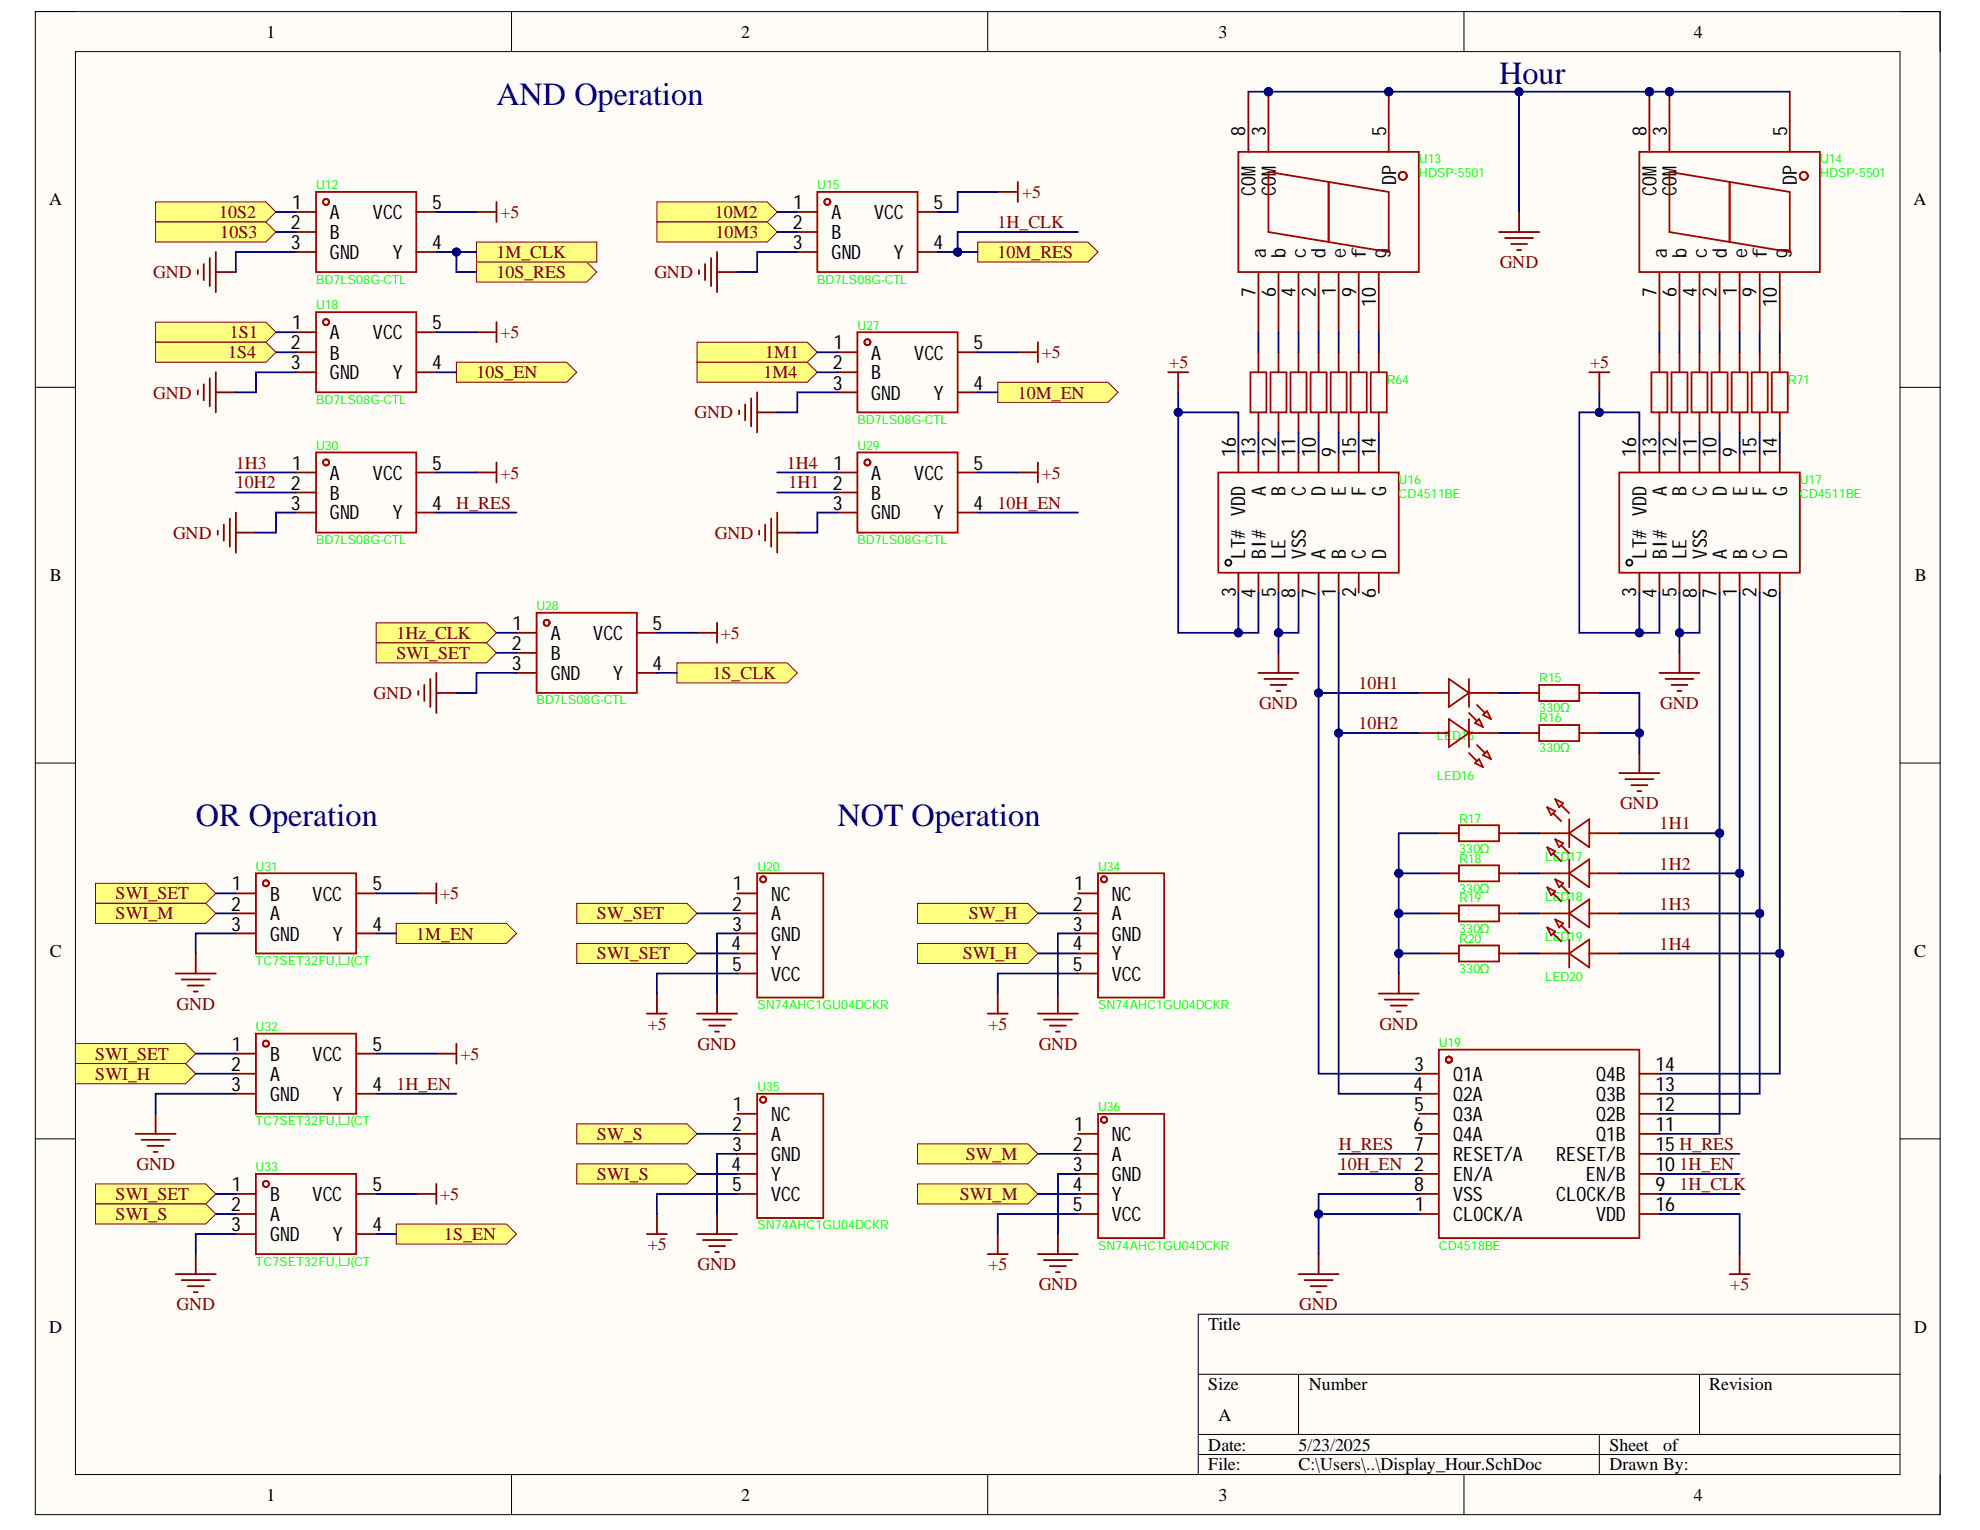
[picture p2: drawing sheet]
<svg xmlns="http://www.w3.org/2000/svg" width="279mm" height="216mm" viewBox="0 0 279 216" stroke-linecap="round" stroke-linejoin="round" font-family="sans-serif">
<defs><g id="words">
<g font-size="4.6" fill="#000080">
<text x="211.6" y="11.9">Hour</text>
<text x="70" y="14.8">AND Operation</text>
<text x="27.6" y="116.5">OR Operation</text>
<text x="118.2" y="116.5">NOT Operation</text>
</g>
<g font-size="2.8">
<text x="175.7" y="19.2" transform="rotate(-90 175.7 19.2)">8</text>
<text x="178.6" y="19.2" transform="rotate(-90 178.6 19.2)">3</text>
<text x="195.6" y="19.2" transform="rotate(-90 195.6 19.2)">5</text>
<text x="232.3" y="19.2" transform="rotate(-90 232.3 19.2)">8</text>
<text x="235.2" y="19.2" transform="rotate(-90 235.2 19.2)">3</text>
<text x="252.2" y="19.2" transform="rotate(-90 252.2 19.2)">5</text>
<text x="41.2" y="29.5">1</text>
<text x="61" y="29.5">5</text>
<text x="111.9" y="29.5">1</text>
<text x="131.7" y="29.5">5</text>
<text x="177.2" y="27.6" transform="rotate(-90 177.2 27.6)">COM</text>
<text x="180" y="27.6" transform="rotate(-90 180 27.6)">COM</text>
<text x="197" y="26.1" transform="rotate(-90 197 26.1)">DP</text>
<text x="233.8" y="27.6" transform="rotate(-90 233.8 27.6)">COM</text>
<text x="236.6" y="27.6" transform="rotate(-90 236.6 27.6)">COM</text>
<text x="253.5" y="26.1" transform="rotate(-90 253.5 26.1)">DP</text>
<text x="41.1" y="32.3">2</text>
<text x="41.1" y="35.1">3</text>
<text x="46.6" y="30.9">A</text>
<text x="46.6" y="33.8">B</text>
<text x="52.6" y="30.9">VCC</text>
<text x="61" y="35.1">4</text>
<text x="111.9" y="32.3">2</text>
<text x="111.9" y="35.1">3</text>
<text x="117.4" y="30.9">A</text>
<text x="117.4" y="33.8">B</text>
<text x="123.3" y="30.9">VCC</text>
<text x="131.7" y="35.1">4</text>
<text x="46.6" y="36.6">GND</text>
<text x="55.4" y="36.6">Y</text>
<text x="117.4" y="36.6">GND</text>
<text x="126.1" y="36.6">Y</text>
<text x="177.2" y="41.9" transform="rotate(-90 177.2 41.9)">7</text>
<text x="178.6" y="36.4" transform="rotate(-90 178.6 36.4)">a</text>
<text x="180" y="41.9" transform="rotate(-90 180 41.9)">6</text>
<text x="181.4" y="36.4" transform="rotate(-90 181.4 36.4)">b</text>
<text x="182.8" y="42" transform="rotate(-90 182.8 42)">4</text>
<text x="184.3" y="36.4" transform="rotate(-90 184.3 36.4)">c</text>
<text x="185.7" y="41.9" transform="rotate(-90 185.7 41.9)">2</text>
<text x="187.1" y="36.4" transform="rotate(-90 187.1 36.4)">d</text>
<text x="188.5" y="41.8" transform="rotate(-90 188.5 41.8)">1</text>
<text x="189.9" y="36.4" transform="rotate(-90 189.9 36.4)">e</text>
<text x="191.4" y="41.9" transform="rotate(-90 191.4 41.9)">9</text>
<text x="192.7" y="36.4" transform="rotate(-90 192.7 36.4)">f</text>
<text x="195.6" y="36.4" transform="rotate(-90 195.6 36.4)">g</text>
<text x="233.8" y="41.9" transform="rotate(-90 233.8 41.9)">7</text>
<text x="235.2" y="36.4" transform="rotate(-90 235.2 36.4)">a</text>
<text x="236.6" y="41.9" transform="rotate(-90 236.6 41.9)">6</text>
<text x="238" y="36.4" transform="rotate(-90 238 36.4)">b</text>
<text x="239.4" y="42" transform="rotate(-90 239.4 42)">4</text>
<text x="240.9" y="36.4" transform="rotate(-90 240.9 36.4)">c</text>
<text x="242.2" y="41.9" transform="rotate(-90 242.2 41.9)">2</text>
<text x="243.7" y="36.4" transform="rotate(-90 243.7 36.4)">d</text>
<text x="245.1" y="41.8" transform="rotate(-90 245.1 41.8)">1</text>
<text x="246.5" y="36.4" transform="rotate(-90 246.5 36.4)">e</text>
<text x="247.9" y="41.9" transform="rotate(-90 247.9 41.9)">9</text>
<text x="249.3" y="36.4" transform="rotate(-90 249.3 36.4)">f</text>
<text x="252.2" y="36.4" transform="rotate(-90 252.2 36.4)">g</text>
<text x="41.2" y="46.4">1</text>
<text x="46.6" y="47.9">A</text>
<text x="52.6" y="47.9">VCC</text>
<text x="61" y="46.4">5</text>
<text x="194.1" y="43.3" transform="rotate(-90 194.1 43.3)">10</text>
<text x="250.8" y="43.3" transform="rotate(-90 250.8 43.3)">10</text>
<text x="41.1" y="49.3">2</text>
<text x="41.1" y="52.1">3</text>
<text x="46.6" y="50.8">B</text>
<text x="46.6" y="53.5">GND</text>
<text x="55.4" y="53.5">Y</text>
<text x="61" y="52.1">4</text>
<text x="117.5" y="52.1">2</text>
<text x="117.6" y="49.3">1</text>
<text x="122.9" y="50.8">A</text>
<text x="122.9" y="53.5">B</text>
<text x="129" y="50.8">VCC</text>
<text x="137.4" y="49.3">5</text>
<text x="117.5" y="55">3</text>
<text x="122.9" y="56.4">GND</text>
<text x="131.8" y="56.4">Y</text>
<text x="137.4" y="55">4</text>
<text x="174.4" y="64.4" transform="rotate(-90 174.4 64.4)">16</text>
<text x="177.2" y="64.4" transform="rotate(-90 177.2 64.4)">13</text>
<text x="180" y="64.4" transform="rotate(-90 180 64.4)">12</text>
<text x="182.8" y="64.4" transform="rotate(-90 182.8 64.4)">11</text>
<text x="185.7" y="64.4" transform="rotate(-90 185.7 64.4)">10</text>
<text x="188.5" y="64.4" transform="rotate(-90 188.5 64.4)">9</text>
<text x="191.4" y="64.4" transform="rotate(-90 191.4 64.4)">15</text>
<text x="194.1" y="64.4" transform="rotate(-90 194.1 64.4)">14</text>
<text x="230.9" y="64.4" transform="rotate(-90 230.9 64.4)">16</text>
<text x="233.8" y="64.4" transform="rotate(-90 233.8 64.4)">13</text>
<text x="236.6" y="64.4" transform="rotate(-90 236.6 64.4)">12</text>
<text x="239.4" y="64.4" transform="rotate(-90 239.4 64.4)">11</text>
<text x="242.2" y="64.4" transform="rotate(-90 242.2 64.4)">10</text>
<text x="245.1" y="64.4" transform="rotate(-90 245.1 64.4)">9</text>
<text x="247.9" y="64.4" transform="rotate(-90 247.9 64.4)">15</text>
<text x="250.8" y="64.4" transform="rotate(-90 250.8 64.4)">14</text>
<text x="41.1" y="69.1">2</text>
<text x="41.1" y="71.9">3</text>
<text x="41.2" y="66.3">1</text>
<text x="46.6" y="67.7">A</text>
<text x="46.6" y="70.5">B</text>
<text x="52.6" y="67.7">VCC</text>
<text x="61" y="71.9">4 H_RES</text>
<text x="61" y="66.3">5</text>
<text x="117.5" y="69.1">2</text>
<text x="117.5" y="71.9">3</text>
<text x="117.6" y="66.3">1</text>
<text x="122.9" y="67.7">A</text>
<text x="122.9" y="70.5">B</text>
<text x="129" y="67.7">VCC</text>
<text x="137.4" y="71.9">4</text>
<text x="137.4" y="66.3">5</text>
<text x="178.6" y="70" transform="rotate(-90 178.6 70)">A</text>
<text x="181.4" y="70" transform="rotate(-90 181.4 70)">B</text>
<text x="184.3" y="70" transform="rotate(-90 184.3 70)">C</text>
<text x="187.1" y="70" transform="rotate(-90 187.1 70)">D</text>
<text x="189.9" y="70" transform="rotate(-90 189.9 70)">E</text>
<text x="192.7" y="70" transform="rotate(-90 192.7 70)">F</text>
<text x="195.6" y="70" transform="rotate(-90 195.6 70)">G</text>
<text x="235.2" y="70" transform="rotate(-90 235.2 70)">A</text>
<text x="238" y="70" transform="rotate(-90 238 70)">B</text>
<text x="240.9" y="70" transform="rotate(-90 240.9 70)">C</text>
<text x="243.7" y="70" transform="rotate(-90 243.7 70)">D</text>
<text x="246.5" y="70" transform="rotate(-90 246.5 70)">E</text>
<text x="249.3" y="70" transform="rotate(-90 249.3 70)">F</text>
<text x="252.2" y="70" transform="rotate(-90 252.2 70)">G</text>
<text x="46.6" y="73.3">GND</text>
<text x="55.4" y="73.3">Y</text>
<text x="122.9" y="73.3">GND</text>
<text x="131.8" y="73.3">Y</text>
<text x="175.7" y="78.9" transform="rotate(-90 175.7 78.9)">LT# VDD</text>
<text x="178.6" y="78.9" transform="rotate(-90 178.6 78.9)">BI#</text>
<text x="181.4" y="78.9" transform="rotate(-90 181.4 78.9)">LE</text>
<text x="184.3" y="78.9" transform="rotate(-90 184.3 78.9)">VSS</text>
<text x="187.1" y="78.9" transform="rotate(-90 187.1 78.9)">A</text>
<text x="189.9" y="78.9" transform="rotate(-90 189.9 78.9)">B</text>
<text x="192.7" y="78.9" transform="rotate(-90 192.7 78.9)">C</text>
<text x="195.6" y="78.9" transform="rotate(-90 195.6 78.9)">D</text>
<text x="232.3" y="78.9" transform="rotate(-90 232.3 78.9)">LT# VDD</text>
<text x="235.2" y="78.9" transform="rotate(-90 235.2 78.9)">BI#</text>
<text x="238" y="78.9" transform="rotate(-90 238 78.9)">LE</text>
<text x="240.9" y="78.9" transform="rotate(-90 240.9 78.9)">VSS</text>
<text x="243.7" y="78.9" transform="rotate(-90 243.7 78.9)">A</text>
<text x="246.5" y="78.9" transform="rotate(-90 246.5 78.9)">B</text>
<text x="249.3" y="78.9" transform="rotate(-90 249.3 78.9)">C</text>
<text x="252.2" y="78.9" transform="rotate(-90 252.2 78.9)">D</text>
<text x="72.3" y="88.9">1</text>
<text x="92.1" y="88.9">5</text>
<text x="174.4" y="84.3" transform="rotate(-90 174.4 84.3)">3</text>
<text x="177.2" y="84.4" transform="rotate(-90 177.2 84.4)">4</text>
<text x="180" y="84.3" transform="rotate(-90 180 84.3)">5</text>
<text x="182.8" y="84.4" transform="rotate(-90 182.8 84.4)">8</text>
<text x="185.7" y="84.4" transform="rotate(-90 185.7 84.4)">7</text>
<text x="188.5" y="84.2" transform="rotate(-90 188.5 84.2)">1</text>
<text x="191.4" y="84.3" transform="rotate(-90 191.4 84.3)">2</text>
<text x="194.1" y="84.4" transform="rotate(-90 194.1 84.4)">6</text>
<text x="230.9" y="84.3" transform="rotate(-90 230.9 84.3)">3</text>
<text x="233.8" y="84.4" transform="rotate(-90 233.8 84.4)">4</text>
<text x="236.6" y="84.3" transform="rotate(-90 236.6 84.3)">5</text>
<text x="239.4" y="84.4" transform="rotate(-90 239.4 84.4)">8</text>
<text x="242.2" y="84.4" transform="rotate(-90 242.2 84.4)">7</text>
<text x="245.1" y="84.2" transform="rotate(-90 245.1 84.2)">1</text>
<text x="247.9" y="84.3" transform="rotate(-90 247.9 84.3)">2</text>
<text x="250.8" y="84.4" transform="rotate(-90 250.8 84.4)">6</text>
<text x="72.2" y="91.7">2</text>
<text x="72.2" y="94.6">3</text>
<text x="77.7" y="90.3">A</text>
<text x="77.7" y="93.1">B</text>
<text x="77.7" y="95.9">GND</text>
<text x="83.7" y="90.3">VCC</text>
<text x="86.5" y="95.9">Y</text>
<text x="92.1" y="94.6">4</text>
<text x="32.7" y="125.7">1</text>
<text x="52.5" y="125.7">5</text>
<text x="103.4" y="125.7">1</text>
<text x="151.6" y="125.7">1</text>
<text x="32.6" y="128.5">2</text>
<text x="32.6" y="131.3">3</text>
<text x="38.1" y="127.1">B</text>
<text x="38.1" y="129.9">A</text>
<text x="44.1" y="127.1">VCC</text>
<text x="52.5" y="131.3">4</text>
<text x="103.3" y="128.5">2</text>
<text x="103.3" y="131.3">3</text>
<text x="108.8" y="127.1">NC</text>
<text x="108.8" y="129.9">A</text>
<text x="151.4" y="128.5">2</text>
<text x="151.4" y="131.3">3</text>
<text x="156.9" y="127.1">NC</text>
<text x="156.9" y="129.9">A</text>
<text x="38.1" y="132.7">GND</text>
<text x="47" y="132.7">Y</text>
<text x="103.2" y="134.1">4</text>
<text x="103.3" y="137">5</text>
<text x="108.8" y="132.7">GND</text>
<text x="108.8" y="135.5">Y</text>
<text x="151.4" y="134.1">4</text>
<text x="151.4" y="137">5</text>
<text x="156.9" y="132.7">GND</text>
<text x="156.9" y="135.5">Y</text>
<text x="108.8" y="138.4">VCC</text>
<text x="156.9" y="138.4">VCC</text>
<text x="32.7" y="148.3">1</text>
<text x="38.1" y="149.7">B</text>
<text x="44.1" y="149.7">VCC</text>
<text x="52.5" y="148.3">5</text>
<text x="32.6" y="151.1">2</text>
<text x="32.6" y="153.9">3</text>
<text x="38.1" y="152.5">A</text>
<text x="38.1" y="155.4">GND</text>
<text x="47" y="155.4">Y</text>
<text x="52.5" y="153.9">4</text>
<text x="199.5" y="153.9">4</text>
<text x="199.6" y="151.1">3</text>
<text x="205" y="152.5">Q1A</text>
<text x="205" y="155.4">Q2A</text>
<text x="225.2" y="155.4">Q3B</text>
<text x="225.2" y="152.5">Q4B</text>
<text x="233.6" y="153.9">13</text>
<text x="233.6" y="151.1">14</text>
<text x="103.3" y="159.6">2</text>
<text x="103.4" y="156.7">1</text>
<text x="108.8" y="158.2">NC</text>
<text x="108.8" y="161">A</text>
<text x="151.6" y="159.6">1</text>
<text x="156.9" y="161">NC</text>
<text x="199.5" y="159.6">6</text>
<text x="199.6" y="156.7">5</text>
<text x="205" y="158.2">Q3A</text>
<text x="205" y="161">Q4A</text>
<text x="225.2" y="161">Q1B</text>
<text x="225.2" y="158.2">Q2B</text>
<text x="233.6" y="159.6">11</text>
<text x="233.6" y="156.7">12</text>
<text x="103.2" y="165.3">4</text>
<text x="103.3" y="162.4">3</text>
<text x="108.8" y="163.8">GND</text>
<text x="108.8" y="166.7">Y</text>
<text x="151.4" y="162.4">2</text>
<text x="151.4" y="165.3">3</text>
<text x="156.9" y="163.8">A</text>
<text x="156.9" y="166.7">GND</text>
<text x="199.6" y="162.4">7</text>
<text x="205" y="166.7">EN/A</text>
<text x="205" y="163.8">RESET/A</text>
<text x="219.6" y="163.8">RESET/B</text>
<text x="223.8" y="166.7">EN/B</text>
<text x="233.6" y="165.3">101H_EN</text>
<text x="233.6" y="162.4">15H_RES</text>
<text x="32.6" y="170.9">2</text>
<text x="32.6" y="173.7">3</text>
<text x="32.7" y="168">1</text>
<text x="38.1" y="169.5">B</text>
<text x="38.1" y="172.4">A</text>
<text x="44.1" y="169.5">VCC</text>
<text x="52.5" y="173.7">4</text>
<text x="52.5" y="168">5</text>
<text x="103.3" y="168">5</text>
<text x="108.8" y="169.5">VCC</text>
<text x="151.4" y="168">4</text>
<text x="151.4" y="170.9">5</text>
<text x="156.9" y="169.5">Y</text>
<text x="156.9" y="172.4">VCC</text>
<text x="199.6" y="168">8</text>
<text x="199.6" y="170.9">1</text>
<text x="205" y="172.4">CLOCK/A</text>
<text x="205" y="169.5">VSS</text>
<text x="219.6" y="169.5">CLOCK/B</text>
<text x="225.2" y="172.4">VDD</text>
<text x="233.6" y="168">9</text>
<text x="233.6" y="170.9">16</text>
<text x="38.1" y="175.1">GND</text>
<text x="47" y="175.1">Y</text>
</g>
<g font-size="2.5">
<text x="37.6" y="5.3">1</text>
<text x="104.6" y="5.3">2</text>
<text x="171.9" y="5.3">3</text>
<text x="239" y="5.3">4</text>
<text x="6.9" y="29">A</text>
<text x="270" y="29">A</text>
<text x="7" y="82">B</text>
<text x="270.2" y="82">B</text>
<text x="7" y="135">C</text>
<text x="270.1" y="135">C</text>
<text x="6.9" y="188.1">D</text>
<text x="170.5" y="187.7">Title</text>
<text x="270.1" y="188.1">D</text>
<text x="170.5" y="196.2">Size</text>
<text x="184.7" y="196.2">Number</text>
<text x="241.2" y="196.2">Revision</text>
<text x="171.9" y="200.5">A</text>
<text x="170.5" y="204.7">Date:</text>
<text x="170.5" y="207.5">File:</text>
<text x="183.2" y="204.7">5/23/2025</text>
<text x="183.2" y="207.5">C:\Users\..\Display_Hour.SchDoc</text>
<text x="227.1" y="204.7">Sheet</text>
<text x="227.1" y="207.5">Drawn By:</text>
<text x="234.7" y="204.7">of</text>
<text x="37.6" y="211.8">1</text>
<text x="104.6" y="211.8">2</text>
<text x="171.9" y="211.8">3</text>
<text x="239" y="211.8">4</text>
</g>
<g font-size="2.5" fill="#800000">
<text x="144.2" y="28">+5</text>
<text x="30.9" y="30.7">10S2</text>
<text x="31.1" y="33.6">10S3</text>
<text x="70.6" y="30.7">+5</text>
<text x="100.9" y="30.7">10M2</text>
<text x="101" y="33.6">10M3</text>
<text x="140.8" y="32.2">1H_CLK</text>
<text x="21.6" y="39.3">GND</text>
<text x="70" y="39.3">10S_RES</text>
<text x="70" y="36.4">1M_CLK</text>
<text x="92.3" y="39.3">GND</text>
<text x="140.8" y="36.4">10M_RES</text>
<text x="211.6" y="37.8">GND</text>
<text x="32.4" y="47.7">1S1</text>
<text x="70.6" y="47.7">+5</text>
<text x="32.2" y="50.6">1S4</text>
<text x="67.3" y="53.4">10S_EN</text>
<text x="107.7" y="53.4">1M4</text>
<text x="108" y="50.6">1M1</text>
<text x="147" y="50.6">+5</text>
<text x="165" y="51.9">+5</text>
<text x="224.4" y="51.9">+5</text>
<text x="21.6" y="56.2">GND</text>
<text x="98" y="59">GND</text>
<text x="143.6" y="56.2">10M_EN</text>
<text x="33.3" y="66.1">1H3</text>
<text x="33.3" y="68.9">10H2</text>
<text x="70.6" y="67.6">+5</text>
<text x="111" y="66.1">1H4</text>
<text x="111.3" y="68.9">1H1</text>
<text x="140.8" y="71.8">10H_EN</text>
<text x="147" y="67.6">+5</text>
<text x="24.4" y="76">GND</text>
<text x="100.9" y="76">GND</text>
<text x="55.9" y="90.2">1Hz_CLK</text>
<text x="55.9" y="93">SWI_SET</text>
<text x="100.5" y="95.8">1S_CLK</text>
<text x="101.7" y="90.2">+5</text>
<text x="52.7" y="98.6">GND</text>
<text x="177.7" y="100.1">GND</text>
<text x="191.7" y="97.2">10H1</text>
<text x="234.3" y="100.1">GND</text>
<text x="191.7" y="102.9">10H2</text>
<text x="228.6" y="114.2">GND</text>
<text x="234.2" y="117">1H1</text>
<text x="234.2" y="122.7">1H2</text>
<text x="16.3" y="126.9">SWI_SET</text>
<text x="16.3" y="129.7">SWI_M</text>
<text x="62.1" y="126.9">+5</text>
<text x="84.2" y="129.7">SW_SET</text>
<text x="136.7" y="129.7">SW_H</text>
<text x="234.2" y="128.4">1H3</text>
<text x="58.7" y="132.6">1M_EN</text>
<text x="84.2" y="135.4">SWI_SET</text>
<text x="135.9" y="135.4">SWI_H</text>
<text x="234.2" y="134">1H4</text>
<text x="24.9" y="142.5">GND</text>
<text x="13.4" y="149.6">SWI_SET</text>
<text x="65" y="149.6">+5</text>
<text x="91.4" y="145.3">+5</text>
<text x="98.4" y="148.1">GND</text>
<text x="139.5" y="145.3">+5</text>
<text x="146.6" y="148.1">GND</text>
<text x="194.7" y="145.3">GND</text>
<text x="13.4" y="152.3">SWI_H</text>
<text x="55.9" y="153.8">1H_EN</text>
<text x="84.2" y="160.9">SW_S</text>
<text x="19.3" y="165.1">GND</text>
<text x="84.2" y="166.5">SWI_S</text>
<text x="136.3" y="163.7">SW_M</text>
<text x="188.9" y="165.1">10H_EN 2</text>
<text x="188.9" y="162.3">H_RES</text>
<text x="237" y="168">1H_CLK</text>
<text x="16.3" y="169.3">SWI_SET</text>
<text x="16.3" y="172.2">SWI_S</text>
<text x="62.1" y="169.3">+5</text>
<text x="135.4" y="169.3">SWI_M</text>
<text x="62.7" y="175">1S_EN</text>
<text x="91.4" y="176.4">+5</text>
<text x="98.4" y="179.2">GND</text>
<text x="139.5" y="179.2">+5</text>
<text x="24.9" y="184.9">GND</text>
<text x="146.6" y="182.1">GND</text>
<text x="183.3" y="184.9">GND</text>
<text x="244.2" y="182.1">+5</text>
</g>
<g font-size="1.8" fill="#0f0">
<text x="200.2" y="23.1">U13</text>
<text x="256.8" y="23.1">U14</text>
<text x="44.6" y="26.7">U12</text>
<text x="115.3" y="26.7">U15</text>
<text x="200.2" y="25">HDSP-5501</text>
<text x="256.8" y="25">HDSP-5501</text>
<text x="44.6" y="40">BD7LS08G-CTL</text>
<text x="115.3" y="40">BD7LS08G-CTL</text>
<text x="44.6" y="43.7">U18</text>
<text x="121" y="46.5">U27</text>
<text x="44.6" y="57">BD7LS08G-CTL</text>
<text x="121" y="59.8">BD7LS08G-CTL</text>
<text x="195.7" y="54.1">R64</text>
<text x="252.3" y="54.1">R71</text>
<text x="44.6" y="63.5">U30</text>
<text x="121" y="63.5">U29</text>
<text x="197.4" y="68.3">U16</text>
<text x="197.4" y="70.3">CD4511BE</text>
<text x="254" y="68.3">U17</text>
<text x="254" y="70.3">CD4511BE</text>
<text x="44.6" y="76.8">BD7LS08G-CTL</text>
<text x="121" y="76.8">BD7LS08G-CTL</text>
<text x="75.7" y="86.1">U28</text>
<text x="75.7" y="99.4">BD7LS08G-CTL</text>
<text x="217.2" y="96.3">R15</text>
<text x="217.2" y="100.5">330Ω</text>
<text x="217.2" y="101.9">R16</text>
<text x="202.8" y="104.5">LED15</text>
<text x="217.2" y="106.1">330Ω</text>
<text x="202.8" y="110.1">LED16</text>
<text x="205.9" y="116.1">R17</text>
<text x="36.1" y="122.9">U31</text>
<text x="106.9" y="122.9">U20</text>
<text x="154.9" y="122.9">U34</text>
<text x="205.9" y="121.8">R18</text>
<text x="205.9" y="126">330Ω</text>
<text x="205.9" y="120.3">330Ω</text>
<text x="218.1" y="121.4">LED17</text>
<text x="205.9" y="127.3">R19</text>
<text x="205.9" y="131.7">330Ω</text>
<text x="218.1" y="127.1">LED18</text>
<text x="36.1" y="136.1">TC7SET32FU,LJ(CT</text>
<text x="205.9" y="133">R20</text>
<text x="205.9" y="137.3">330Ω</text>
<text x="218.1" y="132.7">LED19</text>
<text x="106.9" y="142.4">SN74AHC1GU04DCKR</text>
<text x="154.9" y="142.4">SN74AHC1GU04DCKR</text>
<text x="218.1" y="138.4">LED20</text>
<text x="36.1" y="145.5">U32</text>
<text x="203" y="147.8">U19</text>
<text x="106.9" y="153.9">U35</text>
<text x="36.1" y="158.8">TC7SET32FU,LJ(CT</text>
<text x="154.9" y="156.8">U36</text>
<text x="36.1" y="165.3">U33</text>
<text x="106.9" y="173.5">SN74AHC1GU04DCKR</text>
<text x="36.1" y="178.6">TC7SET32FU,LJ(CT</text>
<text x="154.9" y="176.3">SN74AHC1GU04DCKR</text>
<text x="203" y="176.3">CD4518BE</text>
</g>
</g></defs>
<path d="M5 1.6h268.8v212.1h-268.8z" fill-rule="evenodd" fill="#fffcf8"/>
<path d="M5 1.6h268.8v212.1h-268.8z" fill="none" stroke="#000" stroke-width=".14"/>
<path d="M10.6 7.3h257.5v200.8h-257.5z" fill-rule="evenodd" fill="#fffcf8"/>
<g fill="none" stroke="#000" stroke-width=".14">
<path d="M5 1.6h5.6M10.6 7.3h257.5v200.8h-257.5zM72.2 1.6v5.7M139.4 1.6v5.7M206.6 1.6v5.7M268.1 1.6h5.7v5.7M5 54.7h5.6M268.1 54.7h5.7M5 107.7h5.6M268.1 107.7h5.7M5 160.7h5.6M268.1 160.7h5.7"/>
<path d="M169.1 193.9h99M183.2 193.9v8.5M239.8 193.9v8.5M268.1 185.5h-99v22.6M72.2 208.1v5.6M139.4 208.1v5.6M169.1 202.4h99M169.1 205.2h99M206.6 208.1v5.6M225.7 202.4v5.7M273.8 208.1v5.6"/>
</g>
<circle cx="196" cy="12.9" r=".56" fill="#000080"/>
<circle cx="196" cy="12.9" r=".56" fill="none" stroke="#000080" stroke-width=".14"/>
<circle cx="179" cy="12.9" r=".57" fill="#000080"/>
<circle cx="179" cy="12.9" r=".57" fill="none" stroke="#000080" stroke-width=".14"/>
<path d="M196 12.9v8.5M177.6 38.4v8.5M180.4 38.4v8.5M183.2 38.4v8.5" fill="none" stroke="#800" stroke-width=".25"/>
<circle cx="196" cy="12.9" r=".56" fill="#000080"/>
<circle cx="196" cy="12.9" r=".56" fill="none" stroke="#000080" stroke-width=".14"/>
<path d="M176.2 12.9v8.5M179 12.9v8.5M186.1 38.4v8.5M188.9 38.4v8.5M191.7 38.4v8.5M194.6 38.4v8.5" fill="none" stroke="#800" stroke-width=".25"/>
<circle cx="179" cy="12.9" r=".57" fill="#000080"/>
<circle cx="179" cy="12.9" r=".57" fill="none" stroke="#000080" stroke-width=".14"/>
<g fill="none" stroke="#a00000" stroke-width=".25">
<path d="M174.7 21.4h25.5v17h-25.5zM179 24.3l17 2.8v8.5l-17-2.9zM187.5 25.7v8.4"/>
<circle cx="197.9" cy="24.8" r=".57"/>
<circle cx="198" cy="24.8" r=".57"/>
</g>
<circle cx="232.8" cy="12.9" r=".56" fill="#000080"/>
<circle cx="232.8" cy="12.9" r=".56" fill="none" stroke="#000080" stroke-width=".14"/>
<circle cx="235.6" cy="12.9" r=".56" fill="#000080"/>
<circle cx="235.6" cy="12.9" r=".56" fill="none" stroke="#000080" stroke-width=".14"/>
<path d="M232.7 12.9v8.5M252.6 12.9v8.5M234.2 38.4v8.5M237 38.4v8.5M239.8 38.4v8.5" fill="none" stroke="#800" stroke-width=".25"/>
<circle cx="232.8" cy="12.9" r=".56" fill="#000080"/>
<circle cx="232.8" cy="12.9" r=".56" fill="none" stroke="#000080" stroke-width=".14"/>
<path d="M235.6 12.9v8.5M242.7 38.4v8.5M245.5 38.4v8.5M248.3 38.4v8.5M251.1 38.4v8.5" fill="none" stroke="#800" stroke-width=".25"/>
<circle cx="235.6" cy="12.9" r=".56" fill="#000080"/>
<circle cx="235.6" cy="12.9" r=".56" fill="none" stroke="#000080" stroke-width=".14"/>
<g fill="none" stroke="#a00000" stroke-width=".25">
<path d="M231.3 21.4h25.5v17h-25.5zM244.1 25.7l-8.5-1.4v8.4l8.5 1.4M244.1 25.7v8.4M244.1 25.7l8.5 1.4v8.5l-8.5-1.5M171.9 66.7h25.5v14.1h-25.5zM228.5 66.7h25.5v14.1h-25.5zM203 97.8h1.5M204.5 95.8l2.8 2-2.8 2zM207.3 95.8v4M207.3 97.8h1.4M208.4 99.5l1.1 1.1M217.2 96.6h5.7v2.3h-5.7z"/>
<path d="M203 103.4h1.5M204.5 101.5l2.8 1.9-2.8 2zM205.9 116.5h5.6v2.2h-5.6zM207.3 101.5v3.9M207.3 100.6l1.1 1.1M207.3 103.4h1.4M207.3 106.3l1.1 1.1M208.1 102l.6-.5 .6 1.1zM208.1 107.7l.6-.6 .6 1.1zM208.4 105.1l1.1 1.2M209.3 100.9l.5-.6 .6 1.2zM209.8 106l.6 1.1-1.1-.5z"/>
<path d="M217.2 102.3h5.7v2.3h-5.7zM218.3 113.9l1.2 .6-.6 .5zM218.3 119.6l1.2 .5-.6 .6zM219.2 114.8l1.1 1.1M219.5 112.8l1.1 .5-.6 .6zM219.5 118.4l1.1 .6-.6 .6zM220 117.6h1.4M220.3 113.6l1.1 1.2M220.3 119.3l1.1 1.1M221.4 117.6l2.9-2v4zM221.4 115.6v4M224.3 117.6h1.4"/>
<path d="M205.9 133.4h5.6v2.3h-5.6zM205.9 127.8h5.6v2.2h-5.6zM205.9 122.1h5.6v2.3h-5.6zM218.3 125.2l1.2 .6-.6 .5zM218.3 130.9l1.2 .5-.6 .6zM219.2 120.4l1.1 1.1M219.2 126.1l1.1 1.1M219.2 131.7l1.1 1.2M219.5 124.1l1.1 .6-.6 .5zM219.5 129.7l1.1 .6-.6 .6zM220 123.2h1.4M220 128.9h1.4"/>
<path d="M220 134.5h1.4M220.3 124.9l1.1 1.2M220.3 130.6l1.1 1.1M221.4 123.2l2.9-1.9v3.9zM221.4 128.9l2.9-2v4zM221.4 134.5l2.9-1.9v3.9zM221.4 121.3v3.9M221.4 126.9v4M221.4 132.6v3.9M224.3 123.2h1.4M224.3 128.9h1.4M224.3 134.5h1.4"/>
<path d="M203 148.1h28.3v26.6h-28.3z"/>
<circle cx="254.5" cy="24.8" r=".56"/>
<circle cx="254.5" cy="24.8" r=".57"/>
<circle cx="204.5" cy="149.5" r=".42"/>
</g>
<g fill="none" stroke="#000" stroke-width=".25">
<circle cx="173.3" cy="79.4" r=".42"/>
<circle cx="229.9" cy="79.4" r=".42"/>
</g>
<g fill="none" stroke="#800" stroke-width=".25">
<path d="M174.7 63.9v2.8M177.6 63.9v2.8M180.4 63.9v2.8M183.2 63.9v2.8M186.1 63.9v2.8M188.9 63.9v2.8M191.7 63.9v2.8M194.6 63.9v2.8M231.3 63.9v2.8M234.2 63.9v2.8M237 63.9v2.8M239.8 63.9v2.8"/>
<path d="M242.7 63.9v2.8M245.5 63.9v2.8M248.3 63.9v2.8M251.1 63.9v2.8M174.7 80.8v2.8M177.6 80.8v2.8M180.4 80.8v2.8M183.2 80.8v2.8M186.1 80.8v2.8M188.9 80.8v2.8M191.7 80.8v2.8M194.6 80.8v2.8"/>
<path d="M200.2 97.8h2.8M208.7 97.8h2.8M214.4 97.8h2.8M222.9 97.8h2.8M231.3 80.8v2.8M234.2 80.8v2.8M237 80.8v2.8M239.8 80.8v2.8M242.7 80.8v2.8M245.5 80.8v2.8M248.3 80.8v2.8M251.1 80.8v2.8"/>
<path d="M200.2 103.4h2.8M203 117.6h2.9M208.7 103.4h2.8M211.5 117.6h2.9M214.4 103.4h2.8M217.2 117.6h2.8M222.9 103.4h2.8M225.7 117.6h2.8M203 123.2h2.9M203 128.9h2.9M203 134.5h2.9M211.5 123.2h2.9"/>
<path d="M211.5 128.9h2.9M211.5 134.5h2.9M217.2 123.2h2.8M217.2 128.9h2.8M217.2 134.5h2.8M225.7 123.2h2.8M225.7 128.9h2.8M225.7 134.5h2.8M200.2 151.5h2.8M200.2 154.3h2.8M200.2 157.2h2.8M231.3 151.5h2.9"/>
<path d="M231.3 154.3h2.9M231.3 157.2h2.9M200.2 171.3h2.8M200.2 165.7h2.8M200.2 160h2.8M200.2 162.8h2.8M200.2 168.5h2.8M231.3 171.3h2.9M231.3 165.7h2.9M231.3 160h2.9M231.3 162.8h2.9M231.3 168.5h2.9"/>
</g>
<g fill="none" stroke="#800000" stroke-width=".25">
<path d="M98.6 38.1v.6M99.5 37.3v2.2M100.3 36.4v4M101.2 35.6v5.6M101.2 38.4h2.8M140.8 27.1h2.8M143.6 25.7v2.8M211.5 32.7h5.7M212.4 33.6h3.9M213.2 34.4h2.3M214.1 35.3h.5M214.4 29.9v2.8"/>
<path d="M164.8 52.5h2.9M166.3 52.5v2.9M224.3 52.5h2.8M225.7 52.5v2.9M177.6 95h5.6M178.4 95.8h4M179.3 96.6h2.2M180.1 97.5h.6M180.4 92.1v2.9M234.2 95h5.6M235 95.8h4M235.9 96.6h2.2"/>
<path d="M236.7 97.5h.6M237 92.1v2.9M228.5 109.1h5.7M229.4 109.9h3.9M230.2 110.8h2.3M231.1 111.6h.5M231.3 106.3v2.8M197.4 137.4v2.8M194.6 140.2h5.6M195.4 141.1h4M196.2 141.9h2.3M197.1 142.7h.6"/>
<path d="M183.2 179.8h5.7M186.1 177v2.8M244.1 179.8h2.8M245.5 177v2.8M184.1 180.6h3.9M184.9 181.5h2.3M185.8 182.3h.6"/>
</g>
<path d="M98.4 48.3h15.5l1.4 1.4-1.4 1.4h-15.5z" fill-rule="evenodd" fill="#ffff80"/>
<path d="M98.4 48.3h15.5l1.4 1.4-1.4 1.4h-15.5z" fill="none" stroke="#800000" stroke-width=".14"/>
<path d="M98.4 51.1h15.5l1.4 1.4-1.4 1.4h-15.5z" fill-rule="evenodd" fill="#ffff80"/>
<path d="M98.4 51.1h15.5l1.4 1.4-1.4 1.4h-15.5z" fill="none" stroke="#800000" stroke-width=".14"/>
<path d="M140.8 53.9h15.6l1.4 1.5-1.4 1.4h-15.6z" fill-rule="evenodd" fill="#ffff80"/>
<path d="M140.8 53.9h15.6l1.4 1.5-1.4 1.4h-15.6z" fill="none" stroke="#800000" stroke-width=".14"/>
<path d="M138 34.2h15.5l1.4 1.4-1.4 1.4h-15.5z" fill-rule="evenodd" fill="#ffff80"/>
<path d="M138 34.2h15.5l1.4 1.4-1.4 1.4h-15.5z" fill="none" stroke="#800000" stroke-width=".14"/>
<path d="M92.7 28.5h15.6l1.4 1.4-1.4 1.4h-15.6z" fill-rule="evenodd" fill="#ffff80"/>
<path d="M92.7 28.5h15.6l1.4 1.4-1.4 1.4h-15.6z" fill="none" stroke="#800000" stroke-width=".14"/>
<path d="M92.7 31.3h15.6l1.4 1.4-1.4 1.5h-15.6z" fill-rule="evenodd" fill="#ffff80"/>
<path d="M92.7 31.3h15.6l1.4 1.4-1.4 1.5h-15.6z" fill="none" stroke="#800000" stroke-width=".14"/>
<path d="M27.9 38.1v.6M28.8 37.3v2.2M29.6 36.4v4M30.5 35.6v5.6M30.5 38.4h2.8M67.2 29.9h2.9M70.1 28.5v2.8" fill="none" stroke="#800000" stroke-width=".25"/>
<path d="M22 45.5h15.5l1.4 1.4-1.4 1.4h-15.5z" fill-rule="evenodd" fill="#ffff80"/>
<path d="M22 45.5h15.5l1.4 1.4-1.4 1.4h-15.5z" fill="none" stroke="#800000" stroke-width=".14"/>
<path d="M22 48.3h15.5l1.4 1.4-1.4 1.4h-15.5z" fill-rule="evenodd" fill="#ffff80"/>
<path d="M22 48.3h15.5l1.4 1.4-1.4 1.4h-15.5z" fill="none" stroke="#800000" stroke-width=".14"/>
<path d="M64.4 51.1h15.6l1.4 1.4-1.4 1.4h-15.6z" fill-rule="evenodd" fill="#ffff80"/>
<path d="M64.4 51.1h15.6l1.4 1.4-1.4 1.4h-15.6z" fill="none" stroke="#800000" stroke-width=".14"/>
<path d="M67.2 37h15.6l1.4 1.4-1.4 1.4h-15.6z" fill-rule="evenodd" fill="#ffff80"/>
<path d="M67.2 37h15.6l1.4 1.4-1.4 1.4h-15.6z" fill="none" stroke="#800000" stroke-width=".14"/>
<path d="M22 28.5h15.5l1.4 1.4-1.4 1.4h-15.5z" fill-rule="evenodd" fill="#ffff80"/>
<path d="M22 28.5h15.5l1.4 1.4-1.4 1.4h-15.5z" fill="none" stroke="#800000" stroke-width=".14"/>
<path d="M22 31.3h15.5l1.4 1.4-1.4 1.5h-15.5z" fill-rule="evenodd" fill="#ffff80"/>
<path d="M22 31.3h15.5l1.4 1.4-1.4 1.5h-15.5z" fill="none" stroke="#800000" stroke-width=".14"/>
<path d="M67.2 34.2h17v2.8h-17z" fill-rule="evenodd" fill="#ffff80"/>
<path d="M67.2 34.2h17v2.8h-17z" fill="none" stroke="#800000" stroke-width=".14"/>
<path d="M53.1 87.9h15.5l1.5 1.4-1.5 1.4h-15.5z" fill-rule="evenodd" fill="#ffff80"/>
<path d="M53.1 87.9h15.5l1.5 1.4-1.5 1.4h-15.5z" fill="none" stroke="#800000" stroke-width=".14"/>
<path d="M81.4 127.5h15.5l1.5 1.4-1.5 1.4h-15.5z" fill-rule="evenodd" fill="#ffff80"/>
<path d="M81.4 127.5h15.5l1.5 1.4-1.5 1.4h-15.5z" fill="none" stroke="#800000" stroke-width=".14"/>
<path d="M95.5 93.5h15.6l1.4 1.5-1.4 1.4h-15.6z" fill-rule="evenodd" fill="#ffff80"/>
<path d="M95.5 93.5h15.6l1.4 1.5-1.4 1.4h-15.6z" fill="none" stroke="#800000" stroke-width=".14"/>
<path d="M81.4 158.6h15.5l1.5 1.4-1.5 1.4h-15.5z" fill-rule="evenodd" fill="#ffff80"/>
<path d="M81.4 158.6h15.5l1.5 1.4-1.5 1.4h-15.5z" fill="none" stroke="#800000" stroke-width=".14"/>
<path d="M129.5 161.4h15.5l1.5 1.4-1.5 1.4h-15.5z" fill-rule="evenodd" fill="#ffff80"/>
<path d="M129.5 161.4h15.5l1.5 1.4-1.5 1.4h-15.5z" fill="none" stroke="#800000" stroke-width=".14"/>
<path d="M129.5 127.5h15.5l1.5 1.4-1.5 1.4h-15.5z" fill-rule="evenodd" fill="#ffff80"/>
<path d="M129.5 127.5h15.5l1.5 1.4-1.5 1.4h-15.5z" fill="none" stroke="#800000" stroke-width=".14"/>
<path d="M81.4 133.1h15.5l1.5 1.4-1.5 1.5h-15.5z" fill-rule="evenodd" fill="#ffff80"/>
<path d="M81.4 133.1h15.5l1.5 1.4-1.5 1.5h-15.5z" fill="none" stroke="#800000" stroke-width=".14"/>
<path d="M81.4 164.2h15.5l1.5 1.5-1.5 1.4h-15.5z" fill-rule="evenodd" fill="#ffff80"/>
<path d="M81.4 164.2h15.5l1.5 1.5-1.5 1.4h-15.5z" fill="none" stroke="#800000" stroke-width=".14"/>
<path d="M129.5 167.1h15.5l1.5 1.4-1.5 1.4h-15.5z" fill-rule="evenodd" fill="#ffff80"/>
<path d="M129.5 167.1h15.5l1.5 1.4-1.5 1.4h-15.5z" fill="none" stroke="#800000" stroke-width=".14"/>
<path d="M129.5 133.1h15.5l1.5 1.4-1.5 1.5h-15.5z" fill-rule="evenodd" fill="#ffff80"/>
<path d="M129.5 133.1h15.5l1.5 1.4-1.5 1.5h-15.5z" fill="none" stroke="#800000" stroke-width=".14"/>
<path d="M53.1 90.7h15.5l1.5 1.4-1.5 1.4h-15.5z" fill-rule="evenodd" fill="#ffff80"/>
<path d="M53.1 90.7h15.5l1.5 1.4-1.5 1.4h-15.5z" fill="none" stroke="#800000" stroke-width=".14"/>
<path d="M58.7 126.1h2.9M61.6 124.6v2.9M91.3 143h2.8M92.7 140.2v2.8M98.4 143h5.6M99.2 143.9h4M100.1 144.7h2.2M100.9 145.6h.6M101.2 140.2v2.8" fill="none" stroke="#800000" stroke-width=".25"/>
<g fill="none" stroke="#a00000" stroke-width=".25">
<path d="M115.3 27.1h14.2v11.3h-14.2zM176.4 52.5h2.3v5.7h-2.3zM179.3 52.5h2.2v5.7h-2.2zM182.1 52.5h2.3v5.7h-2.3zM184.9 52.5h2.3v5.7h-2.3zM187.8 52.5h2.2v5.7h-2.2zM190.6 52.5h2.3v5.7h-2.3zM193.4 52.5h2.3v5.7h-2.3zM233 52.5h2.3v5.7h-2.3zM235.9 52.5h2.2v5.7h-2.2zM238.7 52.5h2.3v5.7h-2.3zM241.5 52.5h2.3v5.7h-2.3z"/>
<path d="M244.4 52.5h2.2v5.7h-2.2zM247.2 52.5h2.2v5.7h-2.2zM250 52.5h2.3v5.7h-2.3zM36.1 123.2h14.2v11.3h-14.2z"/>
<circle cx="116.7" cy="28.5" r=".43"/>
<circle cx="116.7" cy="28.5" r=".42"/>
<circle cx="37.5" cy="124.6" r=".43"/>
<circle cx="37.5" cy="124.6" r=".42"/>
</g>
<g fill="none" stroke="#800" stroke-width=".25">
<path d="M112.5 29.9h2.8M112.5 32.7h2.8M112.5 35.6h2.8M129.5 29.9h2.8M129.5 35.6h2.8M177.6 49.7v2.8M177.6 58.2v2.8M180.4 49.7v2.8M180.4 58.2v2.8M183.2 49.7v2.8M183.2 58.2v2.8M186.1 49.7v2.8"/>
<path d="M186.1 58.2v2.8M188.9 49.7v2.8M188.9 58.2v2.8M191.7 49.7v2.8M191.7 58.2v2.8M194.6 49.7v2.8M194.6 58.2v2.8M234.2 49.7v2.8M234.2 58.2v2.8M237 49.7v2.8M237 58.2v2.8M239.8 49.7v2.8"/>
<path d="M239.8 58.2v2.8M242.7 49.7v2.8M242.7 58.2v2.8M245.5 49.7v2.8M245.5 58.2v2.8M248.3 49.7v2.8M248.3 58.2v2.8M251.1 49.7v2.8M251.1 58.2v2.8M33.3 126.1h2.8M33.3 128.9h2.8M33.3 131.7h2.8"/>
<path d="M50.3 126.1h2.8M50.3 131.7h2.8"/>
</g>
<path d="M13.5 124.6h15.5l1.5 1.5-1.5 1.4h-15.5z" fill-rule="evenodd" fill="#ffff80"/>
<path d="M13.5 124.6h15.5l1.5 1.5-1.5 1.4h-15.5z" fill="none" stroke="#800000" stroke-width=".14"/>
<path d="M13.5 127.5h15.5l1.5 1.4-1.5 1.4h-15.5z" fill-rule="evenodd" fill="#ffff80"/>
<path d="M13.5 127.5h15.5l1.5 1.4-1.5 1.4h-15.5z" fill="none" stroke="#800000" stroke-width=".14"/>
<path d="M55.9 130.3h15.6l1.4 1.4-1.4 1.4h-15.6z" fill-rule="evenodd" fill="#ffff80"/>
<path d="M55.9 130.3h15.6l1.4 1.4-1.4 1.4h-15.6z" fill="none" stroke="#800000" stroke-width=".14"/>
<g fill="none" stroke="#a00000" stroke-width=".25">
<path d="M36.1 145.9h14.2v11.3h-14.2z"/>
<circle cx="37.5" cy="147.3" r=".43"/>
<circle cx="37.5" cy="147.3" r=".42"/>
</g>
<path d="M33.3 148.7h2.8M33.3 151.5h2.8M33.3 154.3h2.8M50.3 148.7h2.8M50.3 154.3h2.8" fill="none" stroke="#800" stroke-width=".25"/>
<path d="M10.6 147.3h15.6l1.4 1.4-1.4 1.4h-15.6z" fill-rule="evenodd" fill="#ffff80"/>
<path d="M10.6 147.3h15.6l1.4 1.4-1.4 1.4h-15.6z" fill="none" stroke="#800000" stroke-width=".14"/>
<path d="M10.6 150.1h15.6l1.4 1.4-1.4 1.4h-15.6z" fill-rule="evenodd" fill="#ffff80"/>
<path d="M10.6 150.1h15.6l1.4 1.4-1.4 1.4h-15.6z" fill="none" stroke="#800000" stroke-width=".14"/>
<g fill="none" stroke="#a00000" stroke-width=".25">
<path d="M36.1 165.7h14.2v11.3h-14.2z"/>
<circle cx="37.5" cy="167.1" r=".43"/>
<circle cx="37.5" cy="167.1" r=".42"/>
</g>
<path d="M33.3 168.5h2.8M33.3 171.3h2.8M33.3 174.1h2.8M50.3 168.5h2.8M50.3 174.1h2.8" fill="none" stroke="#800" stroke-width=".25"/>
<path d="M13.5 167.1h15.5l1.5 1.4-1.5 1.4h-15.5z" fill-rule="evenodd" fill="#ffff80"/>
<path d="M13.5 167.1h15.5l1.5 1.4-1.5 1.4h-15.5z" fill="none" stroke="#800000" stroke-width=".14"/>
<path d="M13.5 169.9h15.5l1.5 1.4-1.5 1.4h-15.5z" fill-rule="evenodd" fill="#ffff80"/>
<path d="M13.5 169.9h15.5l1.5 1.4-1.5 1.4h-15.5z" fill="none" stroke="#800000" stroke-width=".14"/>
<path d="M55.9 172.7h15.6l1.4 1.4-1.4 1.5h-15.6z" fill-rule="evenodd" fill="#ffff80"/>
<path d="M55.9 172.7h15.6l1.4 1.4-1.4 1.5h-15.6z" fill="none" stroke="#800000" stroke-width=".14"/>
<g fill="none" stroke="#800000" stroke-width=".25">
<path d="M27.9 55.1v.5M28.8 54.2v2.3M29.6 53.4v3.9M30.5 52.5v5.7M30.5 55.4h2.8M67.2 46.9h2.9M70.1 45.5v2.8M104.3 57.9v.6M105.1 57.1v2.2M106 56.2v4M106.8 55.4v5.6M106.8 58.2h2.9"/>
<path d="M143.6 49.7h2.9M146.5 48.3v2.8M30.7 74.9v.5M31.6 74v2.3M32.4 73.2v3.9M33.3 75.2h2.8M33.3 72.3v5.7M67.2 66.7h2.9M70.1 65.3v2.8M107.1 74.9v.5M108 74v2.3M108.8 73.2v3.9"/>
<path d="M109.7 72.3v5.7M109.7 75.2h2.8M143.6 66.7h2.9M146.5 65.3v2.8M59 97.5v.6M59.9 96.6v2.3M60.7 95.8v4M61.6 95v5.6M61.6 97.8h2.8M98.4 89.3h2.8M101.2 87.9v2.8M24.8 137.4h5.7"/>
<path d="M25.6 138.2h4M26.5 139.1h2.3M27.3 139.9h.6M27.6 134.5v2.9M19.1 160h5.7M22 157.2v2.8M61.6 148.7h2.8M64.4 147.3v2.8M139.4 143h2.8M140.8 140.2v2.8M146.5 143h5.6M147.3 143.9h4"/>
<path d="M148.2 144.7h2.2M149 145.6h.6M149.3 140.2v2.8M20 160.8h3.9M20.8 161.7h2.3M21.7 162.5h.5M24.8 179.8h5.7M27.6 177v2.8M58.7 168.5h2.9M61.6 167.1v2.8M91.3 174.1h2.8M92.7 171.3v2.8"/>
<path d="M98.4 174.1h5.6M99.2 175h4M100.1 175.8h2.2M100.9 176.7h.6M101.2 171.3v2.8M139.4 177h2.8M140.8 174.1v2.9M146.5 177h5.6M147.3 177.8h4M148.2 178.7h2.2M149 179.5h.6M149.3 174.1v2.9"/>
<path d="M25.6 180.6h4M26.5 181.5h2.3M27.3 182.3h.6"/>
</g>
<g fill="none" stroke="#a00000" stroke-width=".25">
<path d="M44.6 27.1h14.1v11.3h-14.1zM44.6 44h14.1v11.4h-14.1zM121 46.9h14.1v11.3h-14.1zM44.6 63.8h14.1v11.4h-14.1zM121 63.8h14.1v11.4h-14.1zM75.7 86.5h14.2v11.3h-14.2zM106.8 123.2h9.4v17.6h-9.4zM154.9 123.2h9.4v17.6h-9.4zM106.8 154.3h9.4v17.6h-9.4zM154.9 157.2h9.4v17.5h-9.4z"/>
<circle cx="46" cy="28.5" r=".42"/>
<circle cx="46" cy="45.5" r=".42"/>
<circle cx="122.4" cy="48.3" r=".42"/>
<circle cx="46" cy="65.3" r=".42"/>
<circle cx="122.4" cy="65.3" r=".42"/>
<circle cx="77.1" cy="87.9" r=".42"/>
<circle cx="107.7" cy="124.1" r=".42"/>
<circle cx="107.7" cy="124.1" r=".43"/>
<circle cx="155.8" cy="124.1" r=".42"/>
<circle cx="155.8" cy="124.1" r=".43"/>
<circle cx="107.7" cy="155.2" r=".42"/>
<circle cx="107.7" cy="155.2" r=".43"/>
<circle cx="155.8" cy="158" r=".42"/>
<circle cx="155.8" cy="158" r=".43"/>
</g>
<g fill="none" stroke="#800" stroke-width=".25">
<path d="M41.8 29.9h2.8M41.8 32.7h2.8M41.8 35.6h2.8M58.7 29.9h2.9M58.7 35.6h2.9M41.8 49.7h2.8M41.8 52.5h2.8M41.8 46.9h2.8M58.7 52.5h2.9M58.7 46.9h2.9M118.2 49.7h2.8M118.2 52.5h2.8"/>
<path d="M118.2 55.4h2.8M135.1 49.7h2.9M135.1 55.4h2.9M41.8 66.7h2.8M41.8 69.5h2.8M41.8 72.3h2.8M58.7 66.7h2.9M58.7 72.3h2.9M118.2 66.7h2.8M118.2 69.5h2.8M118.2 72.3h2.8M135.1 66.7h2.9"/>
<path d="M135.1 72.3h2.9M72.9 89.3h2.8M72.9 92.1h2.8M72.9 95h2.8M89.9 89.3h2.8M89.9 95h2.8M104 126.1h2.8M104 128.9h2.8M104 131.7h2.8M104 134.5h2.8M104 137.4h2.8M152.1 126.1h2.8"/>
<path d="M152.1 128.9h2.8M152.1 131.7h2.8M152.1 134.5h2.8M152.1 137.4h2.8M104 157.2h2.8M104 160h2.8M152.1 160h2.8M104 162.8h2.8M104 165.7h2.8M104 168.5h2.8M152.1 162.8h2.8M152.1 165.7h2.8"/>
<path d="M152.1 168.5h2.8M152.1 171.3h2.8"/>
</g>
<path d="M225.7 55.4v2.8h5.6v5.7" fill="none" stroke="#000080" stroke-width=".25"/>
<circle cx="225.7" cy="58.2" r=".57" fill="#000080"/>
<circle cx="225.7" cy="58.2" r=".57" fill="none" stroke="#000080" stroke-width=".14"/>
<path d="M225.7 58.2h-2.8v31.1h11.3v-5.7" fill="none" stroke="#000080" stroke-width=".25"/>
<circle cx="231.3" cy="89.3" r=".56" fill="#000080"/>
<circle cx="231.3" cy="89.3" r=".56" fill="none" stroke="#000080" stroke-width=".14"/>
<circle cx="225.7" cy="58.2" r=".57" fill="#000080"/>
<circle cx="225.7" cy="58.2" r=".57" fill="none" stroke="#000080" stroke-width=".14"/>
<path d="M231.3 83.6v5.7" fill="none" stroke="#000080" stroke-width=".25"/>
<circle cx="231.3" cy="89.3" r=".56" fill="#000080"/>
<circle cx="231.3" cy="89.3" r=".56" fill="none" stroke="#000080" stroke-width=".14"/>
<path d="M237 83.6v5.7h2.8v-5.7" fill="none" stroke="#000080" stroke-width=".25"/>
<circle cx="237" cy="89.3" r=".56" fill="#000080"/>
<circle cx="237" cy="89.3" r=".56" fill="none" stroke="#000080" stroke-width=".14"/>
<path d="M237 89.3v2.8" fill="none" stroke="#000080" stroke-width=".25"/>
<circle cx="237" cy="89.3" r=".56" fill="#000080"/>
<circle cx="237" cy="89.3" r=".56" fill="none" stroke="#000080" stroke-width=".14"/>
<path d="M188.9 162.8h11.3M200.2 168.5h-14.1v2.8M234.2 171.3h11.3v5.7M234.2 162.8h11.3M234.2 165.7h11.3M234.2 168.5h11.3" fill="none" stroke="#000080" stroke-width=".25"/>
<circle cx="186.1" cy="171.3" r=".57" fill="#000080"/>
<circle cx="186.1" cy="171.3" r=".57" fill="none" stroke="#000080" stroke-width=".14"/>
<path d="M200.2 171.3h-14.1v5.7" fill="none" stroke="#000080" stroke-width=".25"/>
<circle cx="186.1" cy="171.3" r=".57" fill="#000080"/>
<circle cx="186.1" cy="171.3" r=".57" fill="none" stroke="#000080" stroke-width=".14"/>
<path d="M174.7 63.9v-5.7h-8.4v31.1h11.3v-5.7" fill="none" stroke="#000080" stroke-width=".25"/>
<circle cx="166.3" cy="58.2" r=".57" fill="#000080"/>
<circle cx="166.3" cy="58.2" r=".57" fill="none" stroke="#000080" stroke-width=".14"/>
<circle cx="174.8" cy="89.3" r=".56" fill="#000080"/>
<circle cx="174.8" cy="89.3" r=".56" fill="none" stroke="#000080" stroke-width=".14"/>
<path d="M174.7 83.6v5.7" fill="none" stroke="#000080" stroke-width=".25"/>
<circle cx="174.8" cy="89.3" r=".56" fill="#000080"/>
<circle cx="174.8" cy="89.3" r=".56" fill="none" stroke="#000080" stroke-width=".14"/>
<path d="M180.4 83.6v5.7h2.8v-5.7" fill="none" stroke="#000080" stroke-width=".25"/>
<circle cx="180.4" cy="89.3" r=".57" fill="#000080"/>
<circle cx="180.4" cy="89.3" r=".57" fill="none" stroke="#000080" stroke-width=".14"/>
<path d="M180.4 89.3v2.8" fill="none" stroke="#000080" stroke-width=".25"/>
<circle cx="180.4" cy="89.3" r=".57" fill="#000080"/>
<circle cx="180.4" cy="89.3" r=".57" fill="none" stroke="#000080" stroke-width=".14"/>
<path d="M166.3 55.4v2.8" fill="none" stroke="#000080" stroke-width=".25"/>
<circle cx="166.3" cy="58.2" r=".57" fill="#000080"/>
<circle cx="166.3" cy="58.2" r=".57" fill="none" stroke="#000080" stroke-width=".14"/>
<path d="M188.9 83.6v70.7h11.3" fill="none" stroke="#000080" stroke-width=".25"/>
<circle cx="188.9" cy="103.4" r=".57" fill="#000080"/>
<circle cx="188.9" cy="103.4" r=".57" fill="none" stroke="#000080" stroke-width=".14"/>
<path d="M251.1 83.6v67.9h-16.9" fill="none" stroke="#000080" stroke-width=".25"/>
<circle cx="251.1" cy="134.5" r=".57" fill="#000080"/>
<circle cx="251.1" cy="134.5" r=".57" fill="none" stroke="#000080" stroke-width=".14"/>
<path d="M228.5 134.5h22.6" fill="none" stroke="#000080" stroke-width=".25"/>
<circle cx="251.1" cy="134.5" r=".57" fill="#000080"/>
<circle cx="251.1" cy="134.5" r=".57" fill="none" stroke="#000080" stroke-width=".14"/>
<path d="M248.3 83.6v70.7h-14.1" fill="none" stroke="#000080" stroke-width=".25"/>
<circle cx="248.3" cy="128.9" r=".57" fill="#000080"/>
<circle cx="248.3" cy="128.9" r=".57" fill="none" stroke="#000080" stroke-width=".14"/>
<path d="M228.5 128.9h19.8" fill="none" stroke="#000080" stroke-width=".25"/>
<circle cx="248.3" cy="128.9" r=".57" fill="#000080"/>
<circle cx="248.3" cy="128.9" r=".57" fill="none" stroke="#000080" stroke-width=".14"/>
<path d="M245.5 83.6v73.6h-11.3" fill="none" stroke="#000080" stroke-width=".25"/>
<circle cx="245.5" cy="123.2" r=".57" fill="#000080"/>
<circle cx="245.5" cy="123.2" r=".57" fill="none" stroke="#000080" stroke-width=".14"/>
<path d="M228.5 123.2h17" fill="none" stroke="#000080" stroke-width=".25"/>
<circle cx="245.5" cy="123.2" r=".57" fill="#000080"/>
<circle cx="245.5" cy="123.2" r=".57" fill="none" stroke="#000080" stroke-width=".14"/>
<path d="M242.7 83.6v76.4h-8.5" fill="none" stroke="#000080" stroke-width=".25"/>
<circle cx="242.7" cy="117.6" r=".57" fill="#000080"/>
<circle cx="242.7" cy="117.6" r=".57" fill="none" stroke="#000080" stroke-width=".14"/>
<path d="M228.5 117.6h14.2" fill="none" stroke="#000080" stroke-width=".25"/>
<circle cx="242.7" cy="117.6" r=".57" fill="#000080"/>
<circle cx="242.7" cy="117.6" r=".57" fill="none" stroke="#000080" stroke-width=".14"/>
<path d="M211.5 97.8h2.9M203 117.6h-5.6v16.9h5.6M211.5 103.4h2.9M214.4 117.6h2.8M214.4 123.2h2.8M214.4 128.9h2.8M214.4 134.5h2.8" fill="none" stroke="#000080" stroke-width=".25"/>
<circle cx="197.4" cy="134.5" r=".56" fill="#000080"/>
<circle cx="197.4" cy="134.5" r=".56" fill="none" stroke="#000080" stroke-width=".14"/>
<circle cx="197.4" cy="128.9" r=".56" fill="#000080"/>
<circle cx="197.4" cy="128.9" r=".56" fill="none" stroke="#000080" stroke-width=".14"/>
<circle cx="197.4" cy="123.2" r=".56" fill="#000080"/>
<circle cx="197.4" cy="123.2" r=".56" fill="none" stroke="#000080" stroke-width=".14"/>
<path d="M197.4 123.2h5.6" fill="none" stroke="#000080" stroke-width=".25"/>
<circle cx="197.4" cy="123.2" r=".56" fill="#000080"/>
<circle cx="197.4" cy="123.2" r=".56" fill="none" stroke="#000080" stroke-width=".14"/>
<path d="M197.4 128.9h5.6" fill="none" stroke="#000080" stroke-width=".25"/>
<circle cx="197.4" cy="128.9" r=".56" fill="#000080"/>
<circle cx="197.4" cy="128.9" r=".56" fill="none" stroke="#000080" stroke-width=".14"/>
<path d="M197.4 134.5v2.9" fill="none" stroke="#000080" stroke-width=".25"/>
<circle cx="197.4" cy="134.5" r=".56" fill="#000080"/>
<circle cx="197.4" cy="134.5" r=".56" fill="none" stroke="#000080" stroke-width=".14"/>
<path d="M214.4 12.9v17" fill="none" stroke="#000080" stroke-width=".25"/>
<circle cx="214.4" cy="12.9" r=".57" fill="#000080"/>
<circle cx="214.4" cy="12.9" r=".57" fill="none" stroke="#000080" stroke-width=".14"/>
<path d="M196 12.9h36.7" fill="none" stroke="#000080" stroke-width=".25"/>
<circle cx="196" cy="12.9" r=".56" fill="#000080"/>
<circle cx="196" cy="12.9" r=".56" fill="none" stroke="#000080" stroke-width=".14"/>
<circle cx="214.4" cy="12.9" r=".57" fill="#000080"/>
<circle cx="214.4" cy="12.9" r=".57" fill="none" stroke="#000080" stroke-width=".14"/>
<circle cx="232.8" cy="12.9" r=".56" fill="#000080"/>
<circle cx="232.8" cy="12.9" r=".56" fill="none" stroke="#000080" stroke-width=".14"/>
<path d="M225.7 97.8h5.6v5.6h-5.6" fill="none" stroke="#000080" stroke-width=".25"/>
<circle cx="231.3" cy="103.4" r=".56" fill="#000080"/>
<circle cx="231.3" cy="103.4" r=".56" fill="none" stroke="#000080" stroke-width=".14"/>
<path d="M231.3 103.4v2.9" fill="none" stroke="#000080" stroke-width=".25"/>
<circle cx="231.3" cy="103.4" r=".56" fill="#000080"/>
<circle cx="231.3" cy="103.4" r=".56" fill="none" stroke="#000080" stroke-width=".14"/>
<path d="M186.1 83.6v67.9h14.1" fill="none" stroke="#000080" stroke-width=".25"/>
<circle cx="186.1" cy="97.8" r=".57" fill="#000080"/>
<circle cx="186.1" cy="97.8" r=".57" fill="none" stroke="#000080" stroke-width=".14"/>
<path d="M188.9 103.4h11.3" fill="none" stroke="#000080" stroke-width=".25"/>
<circle cx="188.9" cy="103.4" r=".57" fill="#000080"/>
<circle cx="188.9" cy="103.4" r=".57" fill="none" stroke="#000080" stroke-width=".14"/>
<path d="M186.1 97.8h14.1" fill="none" stroke="#000080" stroke-width=".25"/>
<circle cx="186.1" cy="97.8" r=".57" fill="#000080"/>
<circle cx="186.1" cy="97.8" r=".57" fill="none" stroke="#000080" stroke-width=".14"/>
<path d="M109.7 32.7h2.8M109.7 29.9h2.8M152.1 32.7h-17v2.9M115.3 52.5h2.9M115.3 49.7h2.9M138 55.4h2.8M33.3 69.5h8.5M33.3 66.7h8.5M61.6 72.3h11.3M109.7 69.5h8.5M109.7 66.7h8.5M138 72.3h14.1" fill="none" stroke="#000080" stroke-width=".25"/>
<circle cx="135.1" cy="35.6" r=".57" fill="#000080"/>
<circle cx="135.1" cy="35.6" r=".57" fill="none" stroke="#000080" stroke-width=".14"/>
<path d="M132.3 35.6h2.8" fill="none" stroke="#000080" stroke-width=".25"/>
<circle cx="135.1" cy="35.6" r=".57" fill="#000080"/>
<circle cx="135.1" cy="35.6" r=".57" fill="none" stroke="#000080" stroke-width=".14"/>
<path d="M135.1 35.6h2.9" fill="none" stroke="#000080" stroke-width=".25"/>
<circle cx="135.1" cy="35.6" r=".57" fill="#000080"/>
<circle cx="135.1" cy="35.6" r=".57" fill="none" stroke="#000080" stroke-width=".14"/>
<path d="M179 12.9h17M38.9 32.7h2.9M38.9 29.9h2.9M38.9 49.7h2.9M38.9 46.9h2.9M61.6 52.5h2.8M70.1 89.3h2.8M70.1 92.1h2.8M92.7 95h2.8M188.9 165.7h11.3" fill="none" stroke="#000080" stroke-width=".25"/>
<circle cx="179" cy="12.9" r=".57" fill="#000080"/>
<circle cx="179" cy="12.9" r=".57" fill="none" stroke="#000080" stroke-width=".14"/>
<circle cx="196" cy="12.9" r=".56" fill="#000080"/>
<circle cx="196" cy="12.9" r=".56" fill="none" stroke="#000080" stroke-width=".14"/>
<path d="M176.2 12.9h2.8" fill="none" stroke="#000080" stroke-width=".25"/>
<circle cx="179" cy="12.9" r=".57" fill="#000080"/>
<circle cx="179" cy="12.9" r=".57" fill="none" stroke="#000080" stroke-width=".14"/>
<path d="M232.7 12.9h19.9" fill="none" stroke="#000080" stroke-width=".25"/>
<circle cx="232.8" cy="12.9" r=".56" fill="#000080"/>
<circle cx="232.8" cy="12.9" r=".56" fill="none" stroke="#000080" stroke-width=".14"/>
<circle cx="235.6" cy="12.9" r=".56" fill="#000080"/>
<circle cx="235.6" cy="12.9" r=".56" fill="none" stroke="#000080" stroke-width=".14"/>
<g fill="none" stroke="#000080" stroke-width=".25">
<path d="M67.2 35.6h-2.8v2.8h2.8M177.6 46.9v2.8M180.4 46.9v2.8M183.2 46.9v2.8M186.1 46.9v2.8M188.9 46.9v2.8M191.7 46.9v2.8M194.6 46.9v2.8M234.2 46.9v2.8M237 46.9v2.8M239.8 46.9v2.8M242.7 46.9v2.8"/>
<path d="M245.5 46.9v2.8M248.3 46.9v2.8M251.1 46.9v2.8M177.6 61v2.9M180.4 61v2.9M183.2 61v2.9M186.1 61v2.9M188.9 61v2.9M191.7 61v2.9M194.6 61v2.9M234.2 61v2.9M237 61v2.9"/>
<path d="M239.8 61v2.9M242.7 61v2.9M245.5 61v2.9M248.3 61v2.9M251.1 61v2.9M30.5 126.1h2.8M30.5 128.9h2.8M33.3 131.7h-5.7v2.8M53.1 126.1h5.6M53.1 131.7h2.8M27.6 148.7h5.7M27.6 151.5h5.7"/>
<path d="M33.3 154.3h-11.3v2.9M53.1 148.7h8.5M53.1 154.3h11.3M30.5 168.5h2.8M30.5 171.3h2.8M33.3 174.1h-5.7v2.9M53.1 168.5h5.6M53.1 174.1h2.8"/>
</g>
<circle cx="64.4" cy="35.6" r=".57" fill="#000080"/>
<circle cx="64.4" cy="35.6" r=".57" fill="none" stroke="#000080" stroke-width=".14"/>
<path d="M61.6 35.6h2.8" fill="none" stroke="#000080" stroke-width=".25"/>
<circle cx="64.4" cy="35.6" r=".57" fill="#000080"/>
<circle cx="64.4" cy="35.6" r=".57" fill="none" stroke="#000080" stroke-width=".14"/>
<g fill="none" stroke="#000080" stroke-width=".25">
<path d="M41.8 35.6h-8.5v2.8M61.6 29.9h5.6M112.5 35.6h-5.7v2.8h-2.8M140.8 27.1h-5.7v2.8h-2.8M41.8 52.5h-5.7v2.9h-2.8M61.6 46.9h5.6M118.2 55.4h-5.7v2.8h-2.8M138 49.7h5.6M41.8 72.3h-2.9v2.9h-2.8M61.6 66.7h5.6M118.2 72.3h-2.9v2.9h-2.8M138 66.7h5.6"/>
<path d="M72.9 95h-5.7v2.8h-2.8M92.7 89.3h5.7M98.4 128.9h5.6M98.4 134.5h5.6M104 137.4h-11.3v2.8M104 131.7h-2.8v8.5M146.5 128.9h5.6M146.5 134.5h5.6M152.1 137.4h-11.3v2.8M152.1 131.7h-2.8v8.5M98.4 160h5.6M98.4 165.7h5.6"/>
<path d="M104 168.5h-11.3v2.8M104 162.8h-2.8v8.5M146.5 162.8h5.6M146.5 168.5h5.6M152.1 171.3h-11.3v2.8M152.1 165.7h-2.8v8.4"/>
</g>
<use href="#words"/>
</svg>
